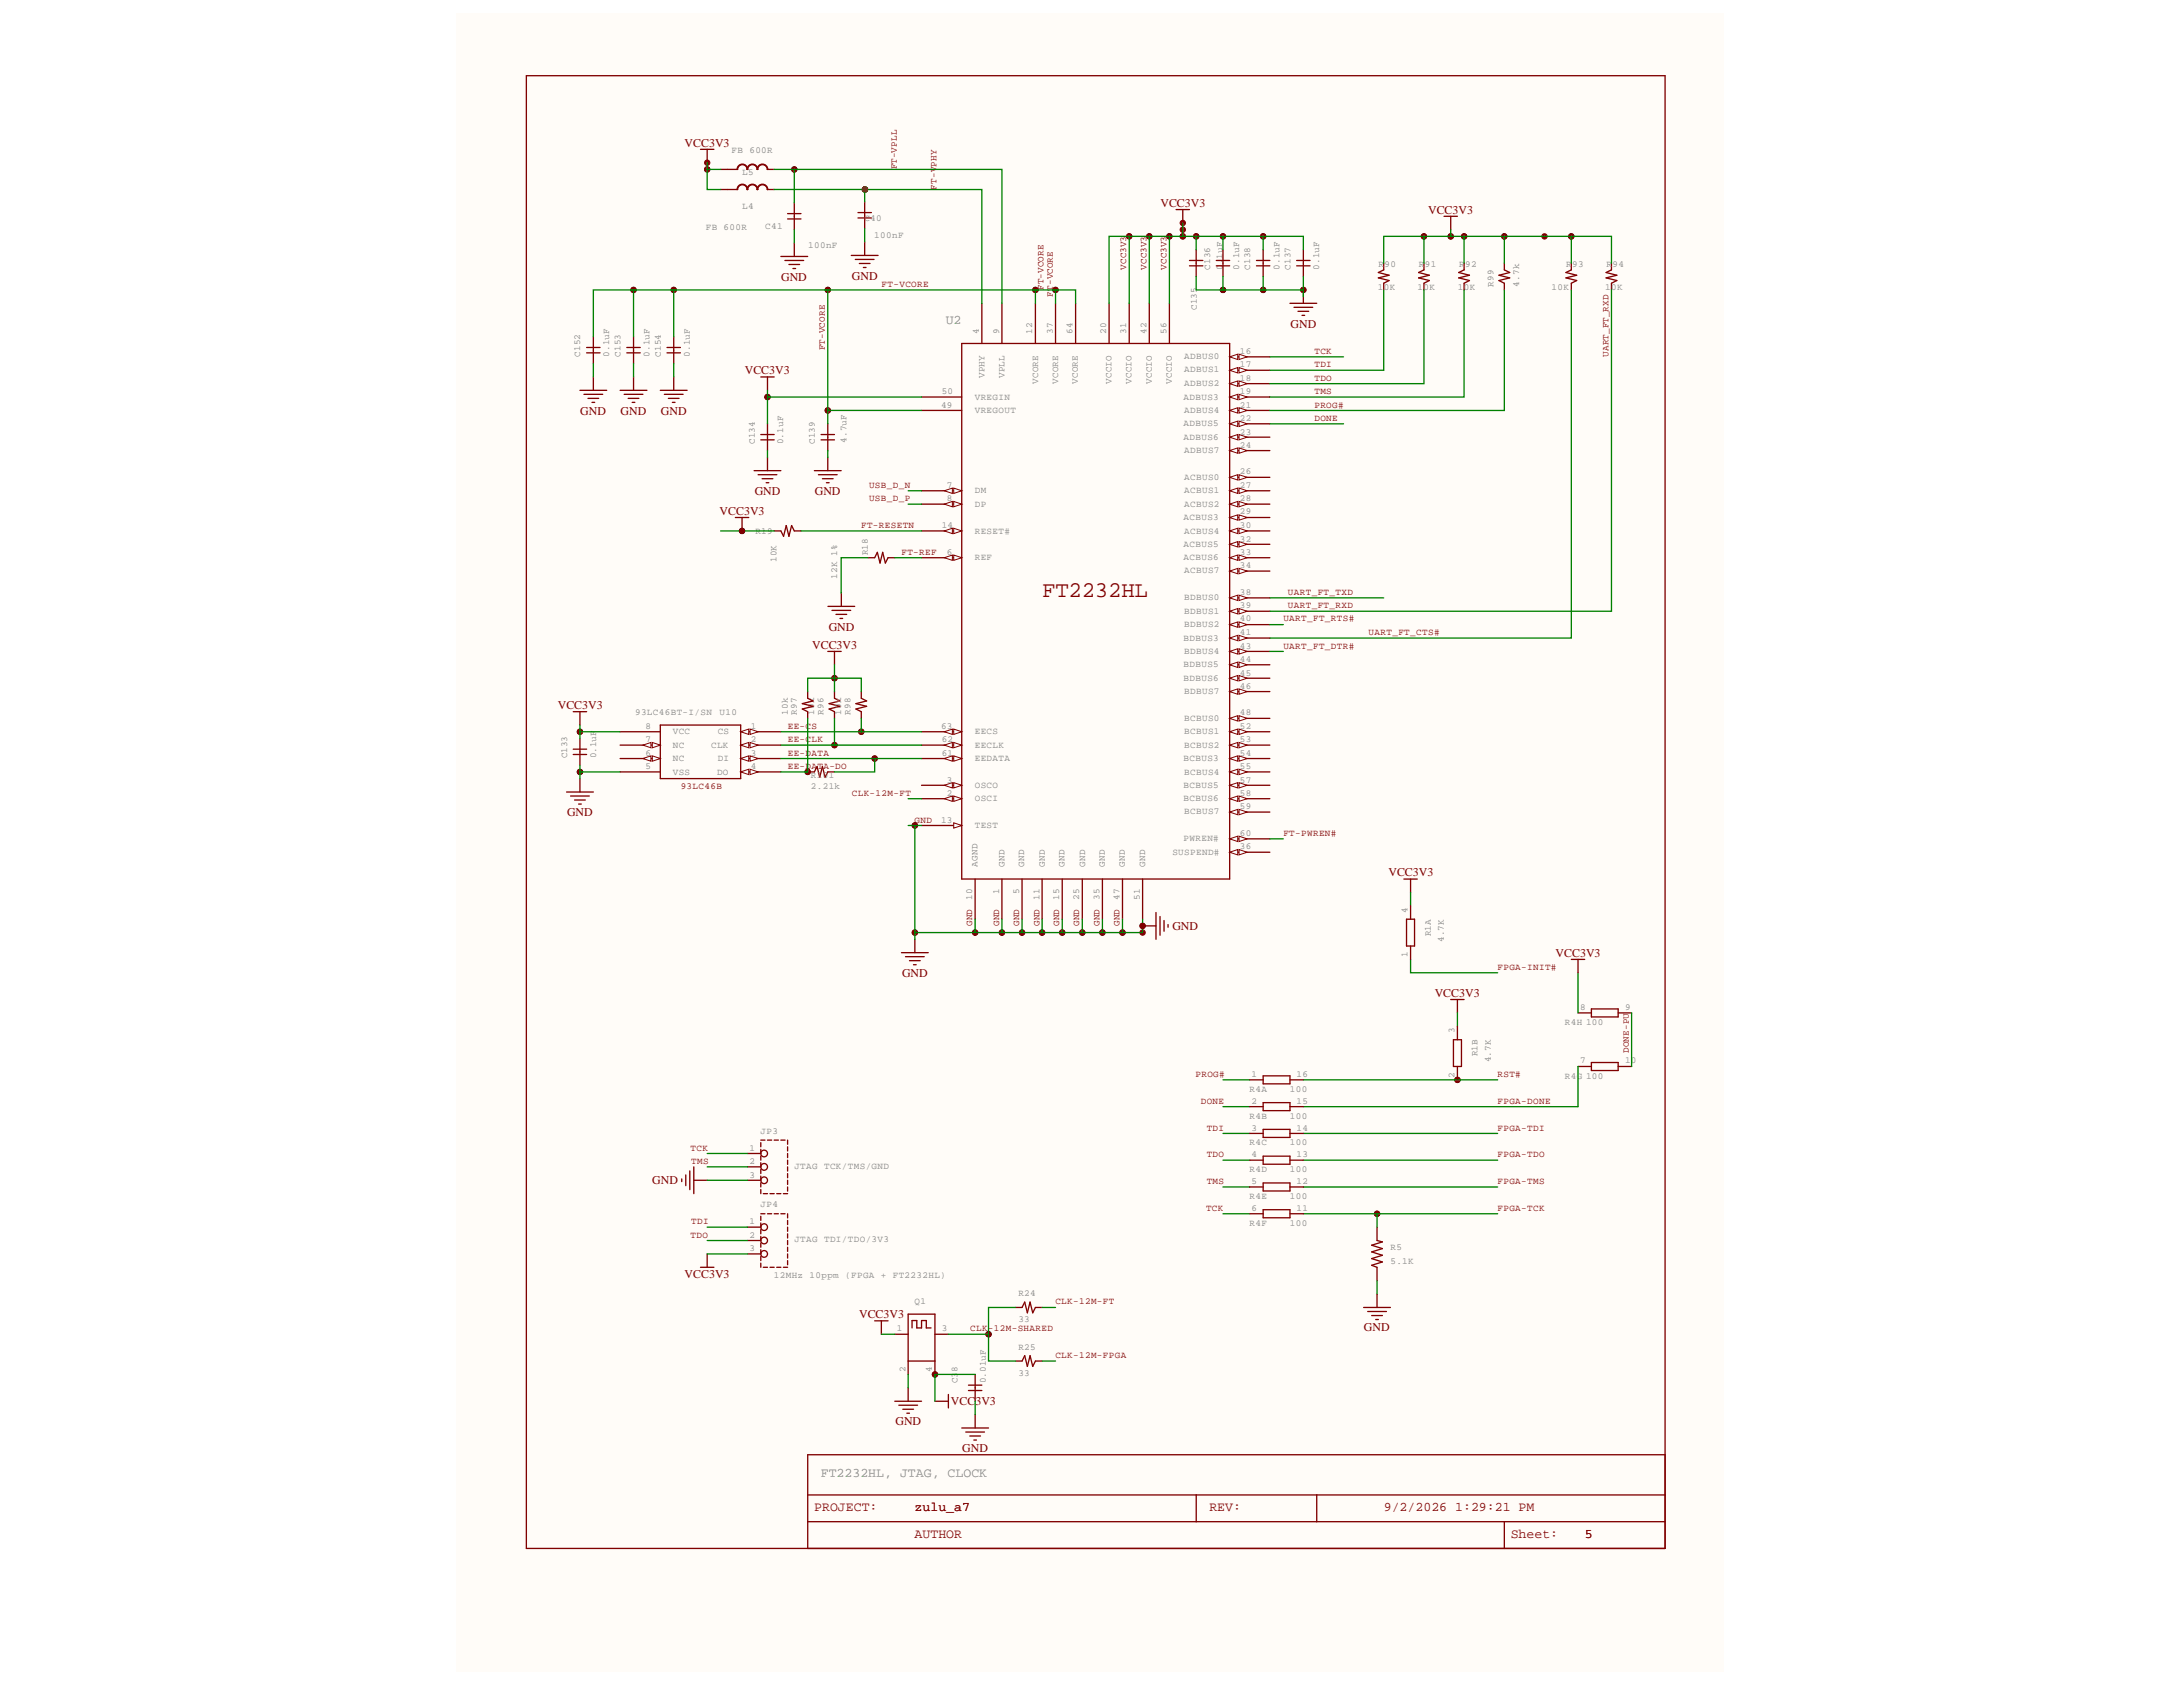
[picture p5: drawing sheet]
<svg xmlns="http://www.w3.org/2000/svg" width="279mm" height="216mm" viewBox="0 0 279 216" stroke-linecap="round" stroke-linejoin="round" font-family="sans-serif">
<defs><g id="words">
<text font-size="2.9" fill="#800000" x="133.4" y="76.4">FT2232HL</text>
<g font-size="1.7" fill="#808080">
<text x="121" y="41.4">U2</text>
<text x="105" y="189.1">FT2232HL, JTAG, CLOCK</text>
</g>
<g font-size="1.7" fill="#800000">
<text x="104.2" y="193.4">PROJECT:</text>
<text x="117.1" y="193.4">zulu_a7</text>
<text x="117.1" y="196.8">AUTHOR</text>
<text x="154.8" y="193.4">REV:</text>
<text x="177.1" y="193.4">9/2/2026 1:29:21 PM</text>
<text x="193.4" y="196.8">Sheet:</text>
<text x="202.8" y="196.8">5</text>
</g>
<g font-size="1.5" fill="#800000">
<text x="87.6" y="18.8">VCC3V3</text>
<text x="148.5" y="26.5">VCC3V3</text>
<text x="182.8" y="27.4">VCC3V3</text>
<text x="100" y="35.9">GND</text>
<text x="109" y="35.8">GND</text>
<text x="165.2" y="41.9">GND</text>
<text x="95.3" y="47.9">VCC3V3</text>
<text x="74.3" y="53.1">GND</text>
<text x="79.4" y="53.1">GND</text>
<text x="84.6" y="53.1">GND</text>
<text x="92.1" y="65.9">VCC3V3</text>
<text x="96.6" y="63.3">GND</text>
<text x="104.3" y="63.3">GND</text>
<text x="103.9" y="83.1">VCC3V3</text>
<text x="106.1" y="80.7">GND</text>
<text x="71.4" y="90.8">VCC3V3</text>
<text x="72.6" y="104.5">GND</text>
<text x="177.7" y="112.2">VCC3V3</text>
<text x="150" y="119">GND</text>
<text x="115.5" y="125">GND</text>
<text x="199.1" y="122.5">VCC3V3</text>
<text x="183.6" y="127.6">VCC3V3</text>
<text x="83.5" y="151.6">GND</text>
<text x="87.6" y="163.6">VCC3V3</text>
<text x="110" y="168.7">VCC3V3</text>
<text x="174.6" y="170.4">GND</text>
<text x="121.7" y="179.9">VCC3V3</text>
<text x="114.6" y="182.4">GND</text>
<text x="123.1" y="185.9">GND</text>
</g>
<g font-size="1.2" fill="#808080">
<text x="93.6" y="19.6">FB 600R</text>
<text x="95" y="22.4">L5</text>
<text x="90.3" y="29.4">FB 600R</text>
<text x="95" y="26.7">L4</text>
<text x="97.9" y="29.2">C41</text>
<text x="110.6" y="28.3">C40</text>
<text x="103.4" y="31.8">100nF</text>
<text x="111.9" y="30.4">100nF</text>
<text x="154.9" y="34.6" transform="rotate(-90 154.9 34.6)">C136</text>
<text x="156.5" y="34.6" transform="rotate(-90 156.5 34.6)">0.1uF</text>
<text x="158.6" y="34.6" transform="rotate(-90 158.6 34.6)">0.1uF</text>
<text x="160" y="34.6" transform="rotate(-90 160 34.6)">C138</text>
<text x="163.7" y="34.6" transform="rotate(-90 163.7 34.6)">0.1uF</text>
<text x="165.2" y="34.6" transform="rotate(-90 165.2 34.6)">C137</text>
<text x="168.8" y="34.6" transform="rotate(-90 168.8 34.6)">0.1uF</text>
<text x="176.4" y="34.1">R90</text>
<text x="181.6" y="34.1">R91</text>
<text x="186.8" y="34.1">R92</text>
<text x="200.5" y="34.1">R93</text>
<text x="205.6" y="34.1">R94</text>
<text x="153.2" y="39.6" transform="rotate(-90 153.2 39.6)">C135</text>
<text x="176.4" y="37.1">10K</text>
<text x="181.4" y="37.1">10K</text>
<text x="186.6" y="37.1">10K</text>
<text x="191.2" y="36.7" transform="rotate(-90 191.2 36.7)">R99</text>
<text x="194.5" y="36.7" transform="rotate(-90 194.5 36.7)">4.7k</text>
<text x="198.6" y="37.1">10K</text>
<text x="205.4" y="37.1">10K</text>
<text x="74.3" y="45.6" transform="rotate(-90 74.3 45.6)">C152</text>
<text x="78" y="45.6" transform="rotate(-90 78 45.6)">0.1uF</text>
<text x="79.4" y="45.6" transform="rotate(-90 79.4 45.6)">C153</text>
<text x="83.1" y="45.6" transform="rotate(-90 83.1 45.6)">0.1uF</text>
<text x="84.6" y="45.6" transform="rotate(-90 84.6 45.6)">C154</text>
<text x="88.3" y="45.6" transform="rotate(-90 88.3 45.6)">0.1uF</text>
<text x="125.3" y="42.7" transform="rotate(-90 125.3 42.7)">4</text>
<text x="127.9" y="42.7" transform="rotate(-90 127.9 42.7)">9</text>
<text x="132.1" y="42.7" transform="rotate(-90 132.1 42.7)">12</text>
<text x="134.7" y="42.7" transform="rotate(-90 134.7 42.7)">37</text>
<text x="137.3" y="42.7" transform="rotate(-90 137.3 42.7)">64</text>
<text x="141.6" y="42.7" transform="rotate(-90 141.6 42.7)">20</text>
<text x="144.1" y="42.7" transform="rotate(-90 144.1 42.7)">31</text>
<text x="146.7" y="42.7" transform="rotate(-90 146.7 42.7)">42</text>
<text x="149.3" y="42.7" transform="rotate(-90 149.3 42.7)">56</text>
<text x="151.6" y="46">ADBUS0</text>
<text x="151.6" y="47.7">ADBUS1</text>
<text x="158.7" y="45.3">16</text>
<text x="158.7" y="47">17</text>
<text x="120.4" y="52.2">49</text>
<text x="120.5" y="50.5">50</text>
<text x="124.8" y="51.1">VREGIN</text>
<text x="124.8" y="52.8">VREGOUT</text>
<text x="126" y="48.4" transform="rotate(-90 126 48.4)">VPHY</text>
<text x="128.6" y="48.4" transform="rotate(-90 128.6 48.4)">VPLL</text>
<text x="132.9" y="49.1" transform="rotate(-90 132.9 49.1)">VCORE</text>
<text x="135.4" y="49.1" transform="rotate(-90 135.4 49.1)">VCORE</text>
<text x="138" y="49.1" transform="rotate(-90 138 49.1)">VCORE</text>
<text x="142.3" y="49.2" transform="rotate(-90 142.3 49.2)">VCCIO</text>
<text x="144.8" y="49.2" transform="rotate(-90 144.8 49.2)">VCCIO</text>
<text x="147.4" y="49.2" transform="rotate(-90 147.4 49.2)">VCCIO</text>
<text x="150" y="49.2" transform="rotate(-90 150 49.2)">VCCIO</text>
<text x="151.5" y="51.1">ADBUS3</text>
<text x="151.6" y="49.4">ADBUS2</text>
<text x="151.6" y="52.8">ADBUS4</text>
<text x="158.7" y="48.8">18</text>
<text x="158.7" y="50.5">19</text>
<text x="158.7" y="52.2">21</text>
<text x="158.7" y="53.8">22</text>
<text x="96.6" y="56.8" transform="rotate(-90 96.6 56.8)">C134</text>
<text x="100.2" y="56.8" transform="rotate(-90 100.2 56.8)">0.1uF</text>
<text x="104.3" y="56.8" transform="rotate(-90 104.3 56.8)">C139</text>
<text x="108.3" y="56.6" transform="rotate(-90 108.3 56.6)">4.7uF</text>
<text x="151.5" y="54.5">ADBUS5</text>
<text x="151.5" y="56.3">ADBUS6</text>
<text x="151.6" y="58">ADBUS7</text>
<text x="158.7" y="55.6">23</text>
<text x="158.7" y="57.3">24</text>
<text x="121.2" y="62.5">7</text>
<text x="121.2" y="64.2">8</text>
<text x="124.8" y="63.1">DM</text>
<text x="124.8" y="64.8">DP</text>
<text x="151.6" y="61.4">ACBUS0</text>
<text x="151.6" y="63.1">ACBUS1</text>
<text x="151.6" y="64.8">ACBUS2</text>
<text x="158.7" y="60.7">26</text>
<text x="158.7" y="62.5">27</text>
<text x="158.7" y="64.2">28</text>
<text x="158.7" y="65.8">29</text>
<text x="96.7" y="68.4">R19</text>
<text x="99.4" y="71.9" transform="rotate(-90 99.4 71.9)">10K</text>
<text x="111.1" y="71.1" transform="rotate(-90 111.1 71.1)">R18</text>
<text x="120.5" y="67.6">14</text>
<text x="121.2" y="71">6</text>
<text x="124.8" y="71.7">REF</text>
<text x="124.8" y="68.3">RESET#</text>
<text x="151.5" y="66.5">ACBUS3</text>
<text x="151.5" y="70">ACBUS5</text>
<text x="151.5" y="71.7">ACBUS6</text>
<text x="151.6" y="68.3">ACBUS4</text>
<text x="158.7" y="67.6">30</text>
<text x="158.7" y="69.3">32</text>
<text x="158.7" y="71">33</text>
<text x="107.2" y="74" transform="rotate(-90 107.2 74)">12K 1%</text>
<text x="151.6" y="73.4">ACBUS7</text>
<text x="151.6" y="76.8">BDBUS0</text>
<text x="158.7" y="72.7">34</text>
<text x="158.7" y="76.2">38</text>
<text x="158.7" y="77.8">39</text>
<text x="151.5" y="82">BDBUS3</text>
<text x="151.6" y="78.5">BDBUS1</text>
<text x="151.6" y="80.3">BDBUS2</text>
<text x="151.6" y="83.7">BDBUS4</text>
<text x="158.7" y="79.5">40</text>
<text x="158.7" y="81.3">41</text>
<text x="158.7" y="83">43</text>
<text x="151.5" y="85.4">BDBUS5</text>
<text x="151.5" y="87.1">BDBUS6</text>
<text x="151.6" y="88.8">BDBUS7</text>
<text x="158.7" y="84.7">44</text>
<text x="158.7" y="86.5">45</text>
<text x="158.7" y="88.2">46</text>
<text x="81.3" y="91.5">93LC46BT-I/SN</text>
<text x="82.6" y="93.3">8</text>
<text x="82.6" y="95">7</text>
<text x="86.1" y="94">VCC</text>
<text x="86.1" y="95.7">NC</text>
<text x="91" y="95.7">CLK</text>
<text x="91.9" y="94">CS</text>
<text x="92.1" y="91.5">U10</text>
<text x="96.1" y="93.3">1</text>
<text x="96.1" y="95">2</text>
<text x="100.8" y="91.5" transform="rotate(-90 100.8 91.5)">10k</text>
<text x="102" y="91.5" transform="rotate(-90 102 91.5)">R97</text>
<text x="104.2" y="91.5" transform="rotate(-90 104.2 91.5)">10k</text>
<text x="105.4" y="91.5" transform="rotate(-90 105.4 91.5)">R96</text>
<text x="107.7" y="91.5" transform="rotate(-90 107.7 91.5)">10k</text>
<text x="108.9" y="91.5" transform="rotate(-90 108.9 91.5)">R98</text>
<text x="120.4" y="93.3">63</text>
<text x="120.5" y="95">62</text>
<text x="124.8" y="95.7">EECLK</text>
<text x="124.8" y="94">EECS</text>
<text x="151.6" y="92.2">BCBUS0</text>
<text x="151.6" y="94">BCBUS1</text>
<text x="151.6" y="95.7">BCBUS2</text>
<text x="158.7" y="91.5">48</text>
<text x="158.7" y="93.3">52</text>
<text x="158.7" y="95">53</text>
<text x="72.6" y="97" transform="rotate(-90 72.6 97)">C133</text>
<text x="76.3" y="97" transform="rotate(-90 76.3 97)">0.1uF</text>
<text x="82.6" y="96.7">6</text>
<text x="82.6" y="98.4">5</text>
<text x="86.1" y="97.4">NC</text>
<text x="86.1" y="99.1">VSS</text>
<text x="91.8" y="99.1">DO</text>
<text x="91.9" y="97.4">DI</text>
<text x="96.1" y="96.7">3</text>
<text x="96.1" y="98.4">4</text>
<text x="103.8" y="99.6">R101</text>
<text x="103.8" y="101">2.21k</text>
<text x="120.5" y="96.7">61</text>
<text x="121.2" y="100.2">3</text>
<text x="121.2" y="101.9">2</text>
<text x="124.8" y="97.4">EEDATA</text>
<text x="124.8" y="100.8">OSCO</text>
<text x="151.5" y="97.4">BCBUS3</text>
<text x="151.5" y="100.8">BCBUS5</text>
<text x="151.6" y="99.1">BCBUS4</text>
<text x="158.7" y="96.7">54</text>
<text x="158.7" y="98.4">55</text>
<text x="158.7" y="100.2">57</text>
<text x="158.7" y="101.9">58</text>
<text x="120.4" y="105.3">13</text>
<text x="124.8" y="102.5">OSCI</text>
<text x="124.8" y="106">TEST</text>
<text x="151.5" y="102.5">BCBUS6</text>
<text x="151.5" y="107.7">PWREN#</text>
<text x="151.6" y="104.2">BCBUS7</text>
<text x="158.7" y="103.5">59</text>
<text x="158.7" y="107">60</text>
<text x="125.1" y="110.9" transform="rotate(-90 125.1 110.9)">AGND</text>
<text x="128.6" y="110.9" transform="rotate(-90 128.6 110.9)">GND</text>
<text x="131.1" y="110.9" transform="rotate(-90 131.1 110.9)">GND</text>
<text x="133.7" y="110.9" transform="rotate(-90 133.7 110.9)">GND</text>
<text x="136.3" y="110.9" transform="rotate(-90 136.3 110.9)">GND</text>
<text x="138.9" y="110.9" transform="rotate(-90 138.9 110.9)">GND</text>
<text x="141.4" y="110.9" transform="rotate(-90 141.4 110.9)">GND</text>
<text x="144" y="110.9" transform="rotate(-90 144 110.9)">GND</text>
<text x="146.6" y="110.9" transform="rotate(-90 146.6 110.9)">GND</text>
<text x="150" y="109.4">SUSPEND#</text>
<text x="158.7" y="108.7">36</text>
<text x="124.4" y="115.1" transform="rotate(-90 124.4 115.1)">10</text>
<text x="127.9" y="114.4" transform="rotate(-90 127.9 114.4)">1</text>
<text x="130.4" y="114.4" transform="rotate(-90 130.4 114.4)">5</text>
<text x="133" y="115.1" transform="rotate(-90 133 115.1)">11</text>
<text x="135.6" y="115.1" transform="rotate(-90 135.6 115.1)">15</text>
<text x="138.1" y="115.1" transform="rotate(-90 138.1 115.1)">25</text>
<text x="140.7" y="115.1" transform="rotate(-90 140.7 115.1)">35</text>
<text x="143.3" y="115.1" transform="rotate(-90 143.3 115.1)">47</text>
<text x="145.9" y="115.1" transform="rotate(-90 145.9 115.1)">51</text>
<text x="180.2" y="116.8" transform="rotate(-90 180.2 116.8)">4</text>
<text x="183.1" y="119.8" transform="rotate(-90 183.1 119.8)">R1A</text>
<text x="180.2" y="122.5" transform="rotate(-90 180.2 122.5)">1</text>
<text x="184.8" y="120.5" transform="rotate(-90 184.8 120.5)">4.7K</text>
<text x="200.3" y="131.2">R4H 100</text>
<text x="202.2" y="129.2">8</text>
<text x="208" y="129.2">9</text>
<text x="160.2" y="137.9">1</text>
<text x="165.9" y="137.9">16</text>
<text x="186.2" y="137.9" transform="rotate(-90 186.2 137.9)">2</text>
<text x="186.2" y="132.2" transform="rotate(-90 186.2 132.2)">3</text>
<text x="189.1" y="135.2" transform="rotate(-90 189.1 135.2)">R1B</text>
<text x="190.8" y="135.9" transform="rotate(-90 190.8 135.9)">4.7K</text>
<text x="202.2" y="136.1">7</text>
<text x="208" y="136.1">10</text>
<text x="159.9" y="139.7">R4A</text>
<text x="159.9" y="143.2">R4B</text>
<text x="160.2" y="141.2">2</text>
<text x="165.1" y="139.7">100</text>
<text x="165.1" y="143.2">100</text>
<text x="165.9" y="141.2">15</text>
<text x="200.3" y="138">R4G 100</text>
<text x="95.9" y="147.2">1</text>
<text x="95.9" y="148.9">2</text>
<text x="97.4" y="145.1">JP3</text>
<text x="101.7" y="149.6">JTAG TCK/TMS/GND</text>
<text x="159.9" y="146.6">R4C</text>
<text x="160.2" y="144.7">3</text>
<text x="160.2" y="148.1">4</text>
<text x="165.1" y="146.6">100</text>
<text x="165.9" y="144.7">14</text>
<text x="165.9" y="148.1">13</text>
<text x="95.9" y="150.7">3</text>
<text x="97.4" y="154.5">JP4</text>
<text x="159.9" y="150">R4D</text>
<text x="159.9" y="153.4">R4E</text>
<text x="160.2" y="151.6">5</text>
<text x="160.2" y="154.9">6</text>
<text x="165.1" y="150">100</text>
<text x="165.1" y="153.4">100</text>
<text x="165.9" y="151.6">12</text>
<text x="165.9" y="154.9">11</text>
<text x="95.9" y="156.7">1</text>
<text x="95.9" y="158.4">2</text>
<text x="95.9" y="160.1">3</text>
<text x="101.7" y="159">JTAG TDI/TDO/3V3</text>
<text x="159.9" y="156.9">R4F</text>
<text x="165.1" y="156.9">100</text>
<text x="178" y="159.9">R5</text>
<text x="178" y="161.8">5.1K</text>
<text x="99" y="163.6">12MHz 10ppm (FPGA + FT2232HL)</text>
<text x="117.1" y="166.9">Q1</text>
<text x="130.3" y="165.9">R24</text>
<text x="114.8" y="170.4">1</text>
<text x="120.5" y="170.4">3</text>
<text x="130.3" y="169.2">33</text>
<text x="130.3" y="172.8">R25</text>
<text x="115.9" y="175.6" transform="rotate(-90 115.9 175.6)">2</text>
<text x="119.3" y="175.6" transform="rotate(-90 119.3 175.6)">4</text>
<text x="122.6" y="177" transform="rotate(-90 122.6 177)">C3</text>
<text x="122.6" y="175.6" transform="rotate(-90 122.6 175.6)">8</text>
<text x="126.2" y="177" transform="rotate(-90 126.2 177)">0.01uF</text>
<text x="130.3" y="176.1">33</text>
</g>
<g font-size="1.2" fill="#800000">
<text x="114.8" y="21.6" transform="rotate(-90 114.8 21.6)">FT-VPLL</text>
<text x="119.9" y="21.4" transform="rotate(-90 119.9 21.4)">PHY</text>
<text x="119.9" y="24.3" transform="rotate(-90 119.9 24.3)">FT-V</text>
<text x="144.1" y="34.6" transform="rotate(-90 144.1 34.6)">VCC3V3</text>
<text x="146.7" y="34.6" transform="rotate(-90 146.7 34.6)">VCC3V3</text>
<text x="149.3" y="34.6" transform="rotate(-90 149.3 34.6)">VCC3V3</text>
<text x="112.8" y="36.8">FT-VCORE</text>
<text x="133.6" y="37.1" transform="rotate(-90 133.6 37.1)">FT-VCORE</text>
<text x="134.7" y="38" transform="rotate(-90 134.7 38)">FT-VCORE</text>
<text x="105.6" y="44.8" transform="rotate(-90 105.6 44.8)">FT-VCORE</text>
<text x="168.2" y="45.3">TCK</text>
<text x="168.2" y="47">TDI</text>
<text x="205.9" y="45.6" transform="rotate(-90 205.9 45.6)">UART_FT_RXD</text>
<text x="168.2" y="50.5">TMS</text>
<text x="168.2" y="48.8">TDO</text>
<text x="168.2" y="52.2">PROG#</text>
<text x="168.2" y="53.8">DONE</text>
<text x="111.2" y="62.5">USB_D_N</text>
<text x="111.2" y="64.2">USB_D_P</text>
<text x="110.2" y="67.6">FT-RESETN</text>
<text x="115.4" y="71">FT-REF</text>
<text x="164.8" y="76.2">UART_FT_TXD</text>
<text x="164.8" y="77.8">UART_FT_RXD</text>
<text x="164.3" y="83">UART_FT_DTR#</text>
<text x="164.3" y="79.5">UART_FT_RTS#</text>
<text x="175.2" y="81.3">UART_FT_CTS#</text>
<text x="100.8" y="93.3">EE-CS</text>
<text x="100.8" y="95">EE-CLK</text>
<text x="87.1" y="101">93LC46B</text>
<text x="100.8" y="96.7">EE-DATA</text>
<text x="100.8" y="98.4">EE-DATA-DO</text>
<text x="109" y="101.9">CLK-12M-FT</text>
<text x="117.1" y="105.3">GND</text>
<text x="164.3" y="107">FT-PWREN#</text>
<text x="124.4" y="118.5" transform="rotate(-90 124.4 118.5)">GND</text>
<text x="127.9" y="118.5" transform="rotate(-90 127.9 118.5)">GND</text>
<text x="130.4" y="118.5" transform="rotate(-90 130.4 118.5)">GND</text>
<text x="133" y="118.5" transform="rotate(-90 133 118.5)">GND</text>
<text x="135.6" y="118.5" transform="rotate(-90 135.6 118.5)">GND</text>
<text x="138.1" y="118.5" transform="rotate(-90 138.1 118.5)">GND</text>
<text x="140.7" y="118.5" transform="rotate(-90 140.7 118.5)">GND</text>
<text x="143.3" y="118.5" transform="rotate(-90 143.3 118.5)">GND</text>
<text x="191.7" y="124.2">FPGA-INIT#</text>
<text x="153" y="137.9">PROG#</text>
<text x="191.7" y="137.9">RST#</text>
<text x="208.5" y="134.7" transform="rotate(-90 208.5 134.7)">DONE-PU</text>
<text x="153.7" y="141.2">DONE</text>
<text x="191.7" y="141.2">FPGA-DONE</text>
<text x="88.4" y="147.2">TCK</text>
<text x="88.5" y="148.9">TMS</text>
<text x="154.4" y="144.7">TDI</text>
<text x="154.4" y="148.1">TDO</text>
<text x="191.7" y="144.7">FPGA-TDI</text>
<text x="191.7" y="148.1">FPGA-TDO</text>
<text x="154.4" y="154.9">TCK</text>
<text x="154.4" y="151.6">TMS</text>
<text x="191.7" y="154.9">FPGA-TCK</text>
<text x="191.7" y="151.6">FPGA-TMS</text>
<text x="88.4" y="158.4">TDO</text>
<text x="88.5" y="156.7">TDI</text>
<text x="135.1" y="166.9">CLK-12M-FT</text>
<text x="124.2" y="170.4">CLK-12M-SHARED</text>
<text x="135.1" y="173.8">CLK-12M-FPGA</text>
</g>
</g></defs>
<g fill="#fffcf8">
<path d="M58.5 1.6h162.2v212.3h-162.2z" fill-rule="evenodd"/>
<path d="M58.5 1.6h162.2v212.3h-162.2z" fill-rule="evenodd"/>
</g>
<circle cx="74.2" cy="98.8" r=".34" fill="#000080"/>
<circle cx="74.2" cy="98.8" r=".34" fill="none" stroke="#000080" stroke-width=".13"/>
<circle cx="74.2" cy="93.6" r=".34" fill="#000080"/>
<circle cx="74.2" cy="93.6" r=".34" fill="none" stroke="#000080" stroke-width=".13"/>
<circle cx="81.1" cy="37.1" r=".34" fill="#000080"/>
<circle cx="81.1" cy="37.1" r=".34" fill="none" stroke="#000080" stroke-width=".13"/>
<circle cx="86.2" cy="37.1" r=".34" fill="#000080"/>
<circle cx="86.2" cy="37.1" r=".34" fill="none" stroke="#000080" stroke-width=".13"/>
<circle cx="90.5" cy="21.7" r=".34" fill="#000080"/>
<circle cx="90.5" cy="21.7" r=".34" fill="none" stroke="#000080" stroke-width=".13"/>
<circle cx="95" cy="67.9" r=".34" fill="#000080"/>
<circle cx="95" cy="67.9" r=".34" fill="none" stroke="#000080" stroke-width=".13"/>
<circle cx="98.2" cy="50.8" r=".34" fill="#000080"/>
<circle cx="98.2" cy="50.8" r=".34" fill="none" stroke="#000080" stroke-width=".13"/>
<circle cx="101.7" cy="21.7" r=".34" fill="#000080"/>
<circle cx="101.7" cy="21.7" r=".34" fill="none" stroke="#000080" stroke-width=".13"/>
<circle cx="103.4" cy="98.8" r=".34" fill="#000080"/>
<circle cx="103.4" cy="98.8" r=".34" fill="none" stroke="#000080" stroke-width=".13"/>
<circle cx="105.9" cy="52.5" r=".34" fill="#000080"/>
<circle cx="105.9" cy="52.5" r=".34" fill="none" stroke="#000080" stroke-width=".13"/>
<circle cx="105.9" cy="37.1" r=".34" fill="#000080"/>
<circle cx="105.9" cy="37.1" r=".34" fill="none" stroke="#000080" stroke-width=".13"/>
<circle cx="106.8" cy="95.4" r=".34" fill="#000080"/>
<circle cx="106.8" cy="95.4" r=".34" fill="none" stroke="#000080" stroke-width=".13"/>
<circle cx="106.8" cy="86.8" r=".34" fill="#000080"/>
<circle cx="106.8" cy="86.8" r=".34" fill="none" stroke="#000080" stroke-width=".13"/>
<circle cx="110.2" cy="93.6" r=".34" fill="#000080"/>
<circle cx="110.2" cy="93.6" r=".34" fill="none" stroke="#000080" stroke-width=".13"/>
<circle cx="111.9" cy="97.1" r=".34" fill="#000080"/>
<circle cx="111.9" cy="97.1" r=".34" fill="none" stroke="#000080" stroke-width=".13"/>
<circle cx="117.1" cy="119.3" r=".34" fill="#000080"/>
<circle cx="117.1" cy="119.3" r=".34" fill="none" stroke="#000080" stroke-width=".13"/>
<circle cx="117.1" cy="105.6" r=".34" fill="#000080"/>
<circle cx="117.1" cy="105.6" r=".34" fill="none" stroke="#000080" stroke-width=".13"/>
<circle cx="119.7" cy="175.9" r=".34" fill="#000080"/>
<circle cx="119.7" cy="175.9" r=".34" fill="none" stroke="#000080" stroke-width=".13"/>
<circle cx="124.8" cy="119.3" r=".34" fill="#000080"/>
<circle cx="124.8" cy="119.3" r=".34" fill="none" stroke="#000080" stroke-width=".13"/>
<circle cx="126.5" cy="170.8" r=".34" fill="#000080"/>
<circle cx="126.5" cy="170.8" r=".34" fill="none" stroke="#000080" stroke-width=".13"/>
<circle cx="128.2" cy="119.3" r=".34" fill="#000080"/>
<circle cx="128.2" cy="119.3" r=".34" fill="none" stroke="#000080" stroke-width=".13"/>
<circle cx="130.8" cy="119.3" r=".34" fill="#000080"/>
<circle cx="130.8" cy="119.3" r=".34" fill="none" stroke="#000080" stroke-width=".13"/>
<circle cx="132.5" cy="37.1" r=".34" fill="#000080"/>
<circle cx="132.5" cy="37.1" r=".34" fill="none" stroke="#000080" stroke-width=".13"/>
<circle cx="133.4" cy="119.3" r=".34" fill="#000080"/>
<circle cx="133.4" cy="119.3" r=".34" fill="none" stroke="#000080" stroke-width=".13"/>
<circle cx="135.1" cy="37.1" r=".34" fill="#000080"/>
<circle cx="135.1" cy="37.1" r=".34" fill="none" stroke="#000080" stroke-width=".13"/>
<circle cx="136" cy="119.3" r=".34" fill="#000080"/>
<circle cx="136" cy="119.3" r=".34" fill="none" stroke="#000080" stroke-width=".13"/>
<circle cx="138.5" cy="119.3" r=".34" fill="#000080"/>
<circle cx="138.5" cy="119.3" r=".34" fill="none" stroke="#000080" stroke-width=".13"/>
<circle cx="141.1" cy="119.3" r=".34" fill="#000080"/>
<circle cx="141.1" cy="119.3" r=".34" fill="none" stroke="#000080" stroke-width=".13"/>
<circle cx="143.7" cy="119.3" r=".34" fill="#000080"/>
<circle cx="143.7" cy="119.3" r=".34" fill="none" stroke="#000080" stroke-width=".13"/>
<circle cx="144.5" cy="30.2" r=".34" fill="#000080"/>
<circle cx="144.5" cy="30.2" r=".34" fill="none" stroke="#000080" stroke-width=".13"/>
<circle cx="146.2" cy="118.5" r=".34" fill="#000080"/>
<circle cx="146.2" cy="118.5" r=".34" fill="none" stroke="#000080" stroke-width=".13"/>
<circle cx="147.1" cy="30.2" r=".34" fill="#000080"/>
<circle cx="147.1" cy="30.2" r=".34" fill="none" stroke="#000080" stroke-width=".13"/>
<circle cx="149.7" cy="30.2" r=".34" fill="#000080"/>
<circle cx="149.7" cy="30.2" r=".34" fill="none" stroke="#000080" stroke-width=".13"/>
<circle cx="151.4" cy="30.2" r=".34" fill="#000080"/>
<circle cx="151.4" cy="30.2" r=".34" fill="none" stroke="#000080" stroke-width=".13"/>
<circle cx="153.1" cy="30.2" r=".34" fill="#000080"/>
<circle cx="153.1" cy="30.2" r=".34" fill="none" stroke="#000080" stroke-width=".13"/>
<circle cx="156.5" cy="37.1" r=".34" fill="#000080"/>
<circle cx="156.5" cy="37.1" r=".34" fill="none" stroke="#000080" stroke-width=".13"/>
<circle cx="156.5" cy="30.2" r=".34" fill="#000080"/>
<circle cx="156.5" cy="30.2" r=".34" fill="none" stroke="#000080" stroke-width=".13"/>
<circle cx="161.7" cy="37.1" r=".34" fill="#000080"/>
<circle cx="161.7" cy="37.1" r=".34" fill="none" stroke="#000080" stroke-width=".13"/>
<circle cx="161.7" cy="30.2" r=".34" fill="#000080"/>
<circle cx="161.7" cy="30.2" r=".34" fill="none" stroke="#000080" stroke-width=".13"/>
<circle cx="166.8" cy="37.1" r=".34" fill="#000080"/>
<circle cx="166.8" cy="37.1" r=".34" fill="none" stroke="#000080" stroke-width=".13"/>
<circle cx="176.2" cy="155.3" r=".34" fill="#000080"/>
<circle cx="176.2" cy="155.3" r=".34" fill="none" stroke="#000080" stroke-width=".13"/>
<circle cx="182.2" cy="30.3" r=".35" fill="#000080"/>
<circle cx="182.2" cy="30.3" r=".35" fill="none" stroke="#000080" stroke-width=".13"/>
<circle cx="185.7" cy="30.3" r=".34" fill="#000080"/>
<circle cx="185.7" cy="30.3" r=".34" fill="none" stroke="#000080" stroke-width=".13"/>
<circle cx="186.5" cy="138.2" r=".34" fill="#000080"/>
<circle cx="186.5" cy="138.2" r=".34" fill="none" stroke="#000080" stroke-width=".13"/>
<circle cx="187.4" cy="30.3" r=".34" fill="#000080"/>
<circle cx="187.4" cy="30.3" r=".34" fill="none" stroke="#000080" stroke-width=".13"/>
<circle cx="192.5" cy="30.3" r=".35" fill="#000080"/>
<circle cx="192.5" cy="30.3" r=".35" fill="none" stroke="#000080" stroke-width=".13"/>
<circle cx="201.1" cy="30.3" r=".35" fill="#000080"/>
<circle cx="201.1" cy="30.3" r=".35" fill="none" stroke="#000080" stroke-width=".13"/>
<path d="M67.4 9.7h145.7v188.5h-145.7zM117.9 50.8h5.2M117.9 52.5h5.2M123.1 44h34.3v68.5h-34.3zM117.9 62.8h5.2M103.4 194.7h109.7M103.4 191.3h109.7M153.1 191.3v3.4M168.5 191.3v3.4M192.5 194.7v3.5M213.1 186.2h-109.7v12" fill="none" stroke="#800000" stroke-width=".17"/>
<path d="M122.1 62.5l1 .3-1 .4z" fill="#f8fcff"/>
<path d="M122.1 62.5l1 .3-1 .4z" fill="none" stroke="#800000" stroke-width=".13"/>
<path d="M120.9 62.8l1-.3v.7z" fill="#f8fcff"/>
<path d="M120.9 62.8l1-.3v.7z" fill="none" stroke="#800000" stroke-width=".13"/>
<path d="M117.9 64.5h5.2" fill="none" stroke="#800000" stroke-width=".17"/>
<path d="M122.1 64.2l1 .3-1 .4z" fill="#f8fcff"/>
<path d="M122.1 64.2l1 .3-1 .4z" fill="none" stroke="#800000" stroke-width=".13"/>
<path d="M120.9 64.5l1-.3v.7z" fill="#f8fcff"/>
<path d="M120.9 64.5l1-.3v.7z" fill="none" stroke="#800000" stroke-width=".13"/>
<path d="M117.9 71.4h5.2" fill="none" stroke="#800000" stroke-width=".17"/>
<path d="M122.1 71l1 .4-1 .3z" fill="#f8fcff"/>
<path d="M122.1 71l1 .4-1 .3z" fill="none" stroke="#800000" stroke-width=".13"/>
<path d="M120.9 71.4l1-.4v.7z" fill="#f8fcff"/>
<path d="M120.9 71.4l1-.4v.7z" fill="none" stroke="#800000" stroke-width=".13"/>
<path d="M117.9 67.9h5.2" fill="none" stroke="#800000" stroke-width=".17"/>
<path d="M122.1 67.6l1 .3-1 .4z" fill="#f8fcff"/>
<path d="M122.1 67.6l1 .3-1 .4z" fill="none" stroke="#800000" stroke-width=".13"/>
<path d="M120.9 67.9l1-.3v.7z" fill="#f8fcff"/>
<path d="M120.9 67.9l1-.3v.7z" fill="none" stroke="#800000" stroke-width=".13"/>
<path d="M117.9 95.4h5.2" fill="none" stroke="#800000" stroke-width=".17"/>
<path d="M122.1 95l1 .4-1 .3z" fill="#f8fcff"/>
<path d="M122.1 95l1 .4-1 .3z" fill="none" stroke="#800000" stroke-width=".13"/>
<path d="M120.9 95.4l1-.4v.7z" fill="#f8fcff"/>
<path d="M120.9 95.4l1-.4v.7z" fill="none" stroke="#800000" stroke-width=".13"/>
<path d="M117.9 93.6h5.2" fill="none" stroke="#800000" stroke-width=".17"/>
<path d="M122.1 93.3l1 .3-1 .4z" fill="#f8fcff"/>
<path d="M122.1 93.3l1 .3-1 .4z" fill="none" stroke="#800000" stroke-width=".13"/>
<path d="M120.9 93.6l1-.3v.7z" fill="#f8fcff"/>
<path d="M120.9 93.6l1-.3v.7z" fill="none" stroke="#800000" stroke-width=".13"/>
<path d="M117.9 97.1h5.2" fill="none" stroke="#800000" stroke-width=".17"/>
<path d="M122.1 96.7l1 .4-1 .3z" fill="#f8fcff"/>
<path d="M122.1 96.7l1 .4-1 .3z" fill="none" stroke="#800000" stroke-width=".13"/>
<path d="M120.9 97.1l1-.4v.7z" fill="#f8fcff"/>
<path d="M120.9 97.1l1-.4v.7z" fill="none" stroke="#800000" stroke-width=".13"/>
<path d="M117.9 100.5h5.2" fill="none" stroke="#800000" stroke-width=".17"/>
<path d="M122.1 100.2l1 .3-1 .3z" fill="#f8fcff"/>
<path d="M122.1 100.2l1 .3-1 .3z" fill="none" stroke="#800000" stroke-width=".13"/>
<path d="M120.9 100.5l1-.3v.6z" fill="#f8fcff"/>
<path d="M120.9 100.5l1-.3v.6z" fill="none" stroke="#800000" stroke-width=".13"/>
<path d="M117.9 102.2h5.2" fill="none" stroke="#800000" stroke-width=".17"/>
<path d="M122.1 101.9l1 .3-1 .4z" fill="#f8fcff"/>
<path d="M122.1 101.9l1 .3-1 .4z" fill="none" stroke="#800000" stroke-width=".13"/>
<path d="M120.9 102.2l1-.3v.7z" fill="#f8fcff"/>
<path d="M120.9 102.2l1-.3v.7z" fill="none" stroke="#800000" stroke-width=".13"/>
<path d="M117.9 105.6h5.2" fill="none" stroke="#800000" stroke-width=".17"/>
<path d="M122.1 105.3l1 .3-1 .4z" fill="#f8fcff"/>
<path d="M122.1 105.3l1 .3-1 .4z" fill="none" stroke="#800000" stroke-width=".13"/>
<path d="M125.7 38.8v5.2M128.2 38.8v5.2M132.5 38.8v5.2M135.1 38.8v5.2M137.7 38.8v5.2M142 38.8v5.2M144.5 38.8v5.2M147.1 38.8v5.2M149.7 38.8v5.2M157.4 45.7h5.1" fill="none" stroke="#800000" stroke-width=".17"/>
<path d="M157.4 45.7l1-.4v.7z" fill="#f8fcff"/>
<path d="M157.4 45.7l1-.4v.7z" fill="none" stroke="#800000" stroke-width=".13"/>
<path d="M158.6 45.3l1 .4-1 .3z" fill="#f8fcff"/>
<path d="M158.6 45.3l1 .4-1 .3z" fill="none" stroke="#800000" stroke-width=".13"/>
<path d="M157.4 47.4h5.1" fill="none" stroke="#800000" stroke-width=".17"/>
<path d="M157.4 47.4l1-.4v.7z" fill="#f8fcff"/>
<path d="M157.4 47.4l1-.4v.7z" fill="none" stroke="#800000" stroke-width=".13"/>
<path d="M158.6 47l1 .4-1 .3z" fill="#f8fcff"/>
<path d="M158.6 47l1 .4-1 .3z" fill="none" stroke="#800000" stroke-width=".13"/>
<path d="M157.4 49.1h5.1" fill="none" stroke="#800000" stroke-width=".17"/>
<path d="M157.4 49.1l1-.3v.6z" fill="#f8fcff"/>
<path d="M157.4 49.1l1-.3v.6z" fill="none" stroke="#800000" stroke-width=".13"/>
<path d="M158.6 48.8l1 .3-1 .3z" fill="#f8fcff"/>
<path d="M158.6 48.8l1 .3-1 .3z" fill="none" stroke="#800000" stroke-width=".13"/>
<path d="M157.4 50.8h5.1" fill="none" stroke="#800000" stroke-width=".17"/>
<path d="M157.4 50.8l1-.3v.7z" fill="#f8fcff"/>
<path d="M157.4 50.8l1-.3v.7z" fill="none" stroke="#800000" stroke-width=".13"/>
<path d="M158.6 50.5l1 .3-1 .4z" fill="#f8fcff"/>
<path d="M158.6 50.5l1 .3-1 .4z" fill="none" stroke="#800000" stroke-width=".13"/>
<path d="M157.4 52.5h5.1" fill="none" stroke="#800000" stroke-width=".17"/>
<path d="M157.4 52.5l1-.3v.7z" fill="#f8fcff"/>
<path d="M157.4 52.5l1-.3v.7z" fill="none" stroke="#800000" stroke-width=".13"/>
<path d="M158.6 52.2l1 .3-1 .4z" fill="#f8fcff"/>
<path d="M158.6 52.2l1 .3-1 .4z" fill="none" stroke="#800000" stroke-width=".13"/>
<path d="M157.4 54.2h5.1" fill="none" stroke="#800000" stroke-width=".17"/>
<path d="M157.4 54.2l1-.3v.7z" fill="#f8fcff"/>
<path d="M157.4 54.2l1-.3v.7z" fill="none" stroke="#800000" stroke-width=".13"/>
<path d="M158.6 53.9l1 .3-1 .4z" fill="#f8fcff"/>
<path d="M158.6 53.9l1 .3-1 .4z" fill="none" stroke="#800000" stroke-width=".13"/>
<path d="M157.4 56h5.1" fill="none" stroke="#800000" stroke-width=".17"/>
<path d="M157.4 56l1-.4v.7z" fill="#f8fcff"/>
<path d="M157.4 56l1-.4v.7z" fill="none" stroke="#800000" stroke-width=".13"/>
<path d="M158.6 55.6l1 .4-1 .3z" fill="#f8fcff"/>
<path d="M158.6 55.6l1 .4-1 .3z" fill="none" stroke="#800000" stroke-width=".13"/>
<path d="M157.4 57.7h5.1" fill="none" stroke="#800000" stroke-width=".17"/>
<path d="M157.4 57.7l1-.4v.7z" fill="#f8fcff"/>
<path d="M157.4 57.7l1-.4v.7z" fill="none" stroke="#800000" stroke-width=".13"/>
<path d="M158.6 57.3l1 .4-1 .3z" fill="#f8fcff"/>
<path d="M158.6 57.3l1 .4-1 .3z" fill="none" stroke="#800000" stroke-width=".13"/>
<path d="M157.4 61.1h5.1" fill="none" stroke="#800000" stroke-width=".17"/>
<path d="M157.4 61.1l1-.3v.6z" fill="#f8fcff"/>
<path d="M157.4 61.1l1-.3v.6z" fill="none" stroke="#800000" stroke-width=".13"/>
<path d="M158.6 60.8l1 .3-1 .3z" fill="#f8fcff"/>
<path d="M158.6 60.8l1 .3-1 .3z" fill="none" stroke="#800000" stroke-width=".13"/>
<path d="M157.4 62.8h5.1" fill="none" stroke="#800000" stroke-width=".17"/>
<path d="M157.4 62.8l1-.3v.7z" fill="#f8fcff"/>
<path d="M157.4 62.8l1-.3v.7z" fill="none" stroke="#800000" stroke-width=".13"/>
<path d="M158.6 62.5l1 .3-1 .4z" fill="#f8fcff"/>
<path d="M158.6 62.5l1 .3-1 .4z" fill="none" stroke="#800000" stroke-width=".13"/>
<path d="M157.4 64.5h5.1" fill="none" stroke="#800000" stroke-width=".17"/>
<path d="M157.4 64.5l1-.3v.7z" fill="#f8fcff"/>
<path d="M157.4 64.5l1-.3v.7z" fill="none" stroke="#800000" stroke-width=".13"/>
<path d="M158.6 64.2l1 .3-1 .4z" fill="#f8fcff"/>
<path d="M158.6 64.2l1 .3-1 .4z" fill="none" stroke="#800000" stroke-width=".13"/>
<path d="M157.4 66.2h5.1" fill="none" stroke="#800000" stroke-width=".17"/>
<path d="M157.4 66.2l1-.3v.7z" fill="#f8fcff"/>
<path d="M157.4 66.2l1-.3v.7z" fill="none" stroke="#800000" stroke-width=".13"/>
<path d="M158.6 65.9l1 .3-1 .4z" fill="#f8fcff"/>
<path d="M158.6 65.9l1 .3-1 .4z" fill="none" stroke="#800000" stroke-width=".13"/>
<path d="M157.4 67.9h5.1" fill="none" stroke="#800000" stroke-width=".17"/>
<path d="M157.4 67.9l1-.3v.7z" fill="#f8fcff"/>
<path d="M157.4 67.9l1-.3v.7z" fill="none" stroke="#800000" stroke-width=".13"/>
<path d="M158.6 67.6l1 .3-1 .4z" fill="#f8fcff"/>
<path d="M158.6 67.6l1 .3-1 .4z" fill="none" stroke="#800000" stroke-width=".13"/>
<path d="M157.4 69.7h5.1" fill="none" stroke="#800000" stroke-width=".17"/>
<path d="M157.4 69.7l1-.4v.7z" fill="#f8fcff"/>
<path d="M157.4 69.7l1-.4v.7z" fill="none" stroke="#800000" stroke-width=".13"/>
<path d="M158.6 69.3l1 .4-1 .3z" fill="#f8fcff"/>
<path d="M158.6 69.3l1 .4-1 .3z" fill="none" stroke="#800000" stroke-width=".13"/>
<path d="M157.4 71.4h5.1" fill="none" stroke="#800000" stroke-width=".17"/>
<path d="M157.4 71.4l1-.4v.7z" fill="#f8fcff"/>
<path d="M157.4 71.4l1-.4v.7z" fill="none" stroke="#800000" stroke-width=".13"/>
<path d="M158.6 71l1 .4-1 .3z" fill="#f8fcff"/>
<path d="M158.6 71l1 .4-1 .3z" fill="none" stroke="#800000" stroke-width=".13"/>
<path d="M157.4 73.1h5.1" fill="none" stroke="#800000" stroke-width=".17"/>
<path d="M157.4 73.1l1-.4v.7z" fill="#f8fcff"/>
<path d="M157.4 73.1l1-.4v.7z" fill="none" stroke="#800000" stroke-width=".13"/>
<path d="M158.6 72.7l1 .4-1 .3z" fill="#f8fcff"/>
<path d="M158.6 72.7l1 .4-1 .3z" fill="none" stroke="#800000" stroke-width=".13"/>
<path d="M157.4 76.5h5.1" fill="none" stroke="#800000" stroke-width=".17"/>
<path d="M157.4 76.5l1-.3v.7z" fill="#f8fcff"/>
<path d="M157.4 76.5l1-.3v.7z" fill="none" stroke="#800000" stroke-width=".13"/>
<path d="M158.6 76.2l1 .3-1 .4z" fill="#f8fcff"/>
<path d="M158.6 76.2l1 .3-1 .4z" fill="none" stroke="#800000" stroke-width=".13"/>
<path d="M157.4 78.2h5.1" fill="none" stroke="#800000" stroke-width=".17"/>
<path d="M157.4 78.2l1-.3v.7z" fill="#f8fcff"/>
<path d="M157.4 78.2l1-.3v.7z" fill="none" stroke="#800000" stroke-width=".13"/>
<path d="M158.6 77.9l1 .3-1 .4z" fill="#f8fcff"/>
<path d="M158.6 77.9l1 .3-1 .4z" fill="none" stroke="#800000" stroke-width=".13"/>
<path d="M157.4 79.9h5.1" fill="none" stroke="#800000" stroke-width=".17"/>
<path d="M157.4 79.9l1-.3v.7z" fill="#f8fcff"/>
<path d="M157.4 79.9l1-.3v.7z" fill="none" stroke="#800000" stroke-width=".13"/>
<path d="M158.6 79.6l1 .3-1 .4z" fill="#f8fcff"/>
<path d="M158.6 79.6l1 .3-1 .4z" fill="none" stroke="#800000" stroke-width=".13"/>
<path d="M157.4 81.7h5.1" fill="none" stroke="#800000" stroke-width=".17"/>
<path d="M157.4 81.7l1-.4v.7z" fill="#f8fcff"/>
<path d="M157.4 81.7l1-.4v.7z" fill="none" stroke="#800000" stroke-width=".13"/>
<path d="M158.6 81.3l1 .4-1 .3z" fill="#f8fcff"/>
<path d="M158.6 81.3l1 .4-1 .3z" fill="none" stroke="#800000" stroke-width=".13"/>
<path d="M157.4 83.4h5.1" fill="none" stroke="#800000" stroke-width=".17"/>
<path d="M157.4 83.4l1-.4v.7z" fill="#f8fcff"/>
<path d="M157.4 83.4l1-.4v.7z" fill="none" stroke="#800000" stroke-width=".13"/>
<path d="M158.6 83l1 .4-1 .3z" fill="#f8fcff"/>
<path d="M158.6 83l1 .4-1 .3z" fill="none" stroke="#800000" stroke-width=".13"/>
<path d="M157.4 85.1h5.1" fill="none" stroke="#800000" stroke-width=".17"/>
<path d="M157.4 85.1l1-.4v.7z" fill="#f8fcff"/>
<path d="M157.4 85.1l1-.4v.7z" fill="none" stroke="#800000" stroke-width=".13"/>
<path d="M158.6 84.7l1 .4-1 .3z" fill="#f8fcff"/>
<path d="M158.6 84.7l1 .4-1 .3z" fill="none" stroke="#800000" stroke-width=".13"/>
<path d="M157.4 86.8h5.1" fill="none" stroke="#800000" stroke-width=".17"/>
<path d="M157.4 86.8l1-.3v.6z" fill="#f8fcff"/>
<path d="M157.4 86.8l1-.3v.6z" fill="none" stroke="#800000" stroke-width=".13"/>
<path d="M158.6 86.5l1 .3-1 .3z" fill="#f8fcff"/>
<path d="M158.6 86.5l1 .3-1 .3z" fill="none" stroke="#800000" stroke-width=".13"/>
<path d="M157.4 88.5h5.1" fill="none" stroke="#800000" stroke-width=".17"/>
<path d="M157.4 88.5l1-.3v.7z" fill="#f8fcff"/>
<path d="M157.4 88.5l1-.3v.7z" fill="none" stroke="#800000" stroke-width=".13"/>
<path d="M158.6 88.2l1 .3-1 .4z" fill="#f8fcff"/>
<path d="M158.6 88.2l1 .3-1 .4z" fill="none" stroke="#800000" stroke-width=".13"/>
<path d="M157.4 91.9h5.1" fill="none" stroke="#800000" stroke-width=".17"/>
<path d="M157.4 91.9l1-.3v.7z" fill="#f8fcff"/>
<path d="M157.4 91.9l1-.3v.7z" fill="none" stroke="#800000" stroke-width=".13"/>
<path d="M158.6 91.6l1 .3-1 .4z" fill="#f8fcff"/>
<path d="M158.6 91.6l1 .3-1 .4z" fill="none" stroke="#800000" stroke-width=".13"/>
<path d="M157.4 93.6h5.1" fill="none" stroke="#800000" stroke-width=".17"/>
<path d="M157.4 93.6l1-.3v.7z" fill="#f8fcff"/>
<path d="M157.4 93.6l1-.3v.7z" fill="none" stroke="#800000" stroke-width=".13"/>
<path d="M158.6 93.3l1 .3-1 .4z" fill="#f8fcff"/>
<path d="M158.6 93.3l1 .3-1 .4z" fill="none" stroke="#800000" stroke-width=".13"/>
<path d="M157.4 95.4h5.1" fill="none" stroke="#800000" stroke-width=".17"/>
<path d="M157.4 95.4l1-.4v.7z" fill="#f8fcff"/>
<path d="M157.4 95.4l1-.4v.7z" fill="none" stroke="#800000" stroke-width=".13"/>
<path d="M158.6 95l1 .4-1 .3z" fill="#f8fcff"/>
<path d="M158.6 95l1 .4-1 .3z" fill="none" stroke="#800000" stroke-width=".13"/>
<path d="M157.4 97.1h5.1" fill="none" stroke="#800000" stroke-width=".17"/>
<path d="M157.4 97.1l1-.4v.7z" fill="#f8fcff"/>
<path d="M157.4 97.1l1-.4v.7z" fill="none" stroke="#800000" stroke-width=".13"/>
<path d="M158.6 96.7l1 .4-1 .3z" fill="#f8fcff"/>
<path d="M158.6 96.7l1 .4-1 .3z" fill="none" stroke="#800000" stroke-width=".13"/>
<path d="M157.4 98.8h5.1" fill="none" stroke="#800000" stroke-width=".17"/>
<path d="M157.4 98.8l1-.4v.7z" fill="#f8fcff"/>
<path d="M157.4 98.8l1-.4v.7z" fill="none" stroke="#800000" stroke-width=".13"/>
<path d="M158.6 98.4l1 .4-1 .3z" fill="#f8fcff"/>
<path d="M158.6 98.4l1 .4-1 .3z" fill="none" stroke="#800000" stroke-width=".13"/>
<path d="M157.4 100.5h5.1" fill="none" stroke="#800000" stroke-width=".17"/>
<path d="M157.4 100.5l1-.3v.6z" fill="#f8fcff"/>
<path d="M157.4 100.5l1-.3v.6z" fill="none" stroke="#800000" stroke-width=".13"/>
<path d="M158.6 100.2l1 .3-1 .3z" fill="#f8fcff"/>
<path d="M158.6 100.2l1 .3-1 .3z" fill="none" stroke="#800000" stroke-width=".13"/>
<path d="M157.4 102.2h5.1" fill="none" stroke="#800000" stroke-width=".17"/>
<path d="M157.4 102.2l1-.3v.7z" fill="#f8fcff"/>
<path d="M157.4 102.2l1-.3v.7z" fill="none" stroke="#800000" stroke-width=".13"/>
<path d="M158.6 101.9l1 .3-1 .4z" fill="#f8fcff"/>
<path d="M158.6 101.9l1 .3-1 .4z" fill="none" stroke="#800000" stroke-width=".13"/>
<path d="M157.4 103.9h5.1" fill="none" stroke="#800000" stroke-width=".17"/>
<path d="M157.4 103.9l1-.3v.7z" fill="#f8fcff"/>
<path d="M157.4 103.9l1-.3v.7z" fill="none" stroke="#800000" stroke-width=".13"/>
<path d="M158.6 103.6l1 .3-1 .4z" fill="#f8fcff"/>
<path d="M158.6 103.6l1 .3-1 .4z" fill="none" stroke="#800000" stroke-width=".13"/>
<path d="M157.4 107.4h5.1" fill="none" stroke="#800000" stroke-width=".17"/>
<path d="M157.4 107.4l1-.4v.7z" fill="#f8fcff"/>
<path d="M157.4 107.4l1-.4v.7z" fill="none" stroke="#800000" stroke-width=".13"/>
<path d="M158.6 107l1 .4-1 .3z" fill="#f8fcff"/>
<path d="M158.6 107l1 .4-1 .3z" fill="none" stroke="#800000" stroke-width=".13"/>
<path d="M157.4 109.1h5.1" fill="none" stroke="#800000" stroke-width=".17"/>
<path d="M157.4 109.1l1-.4v.7z" fill="#f8fcff"/>
<path d="M157.4 109.1l1-.4v.7z" fill="none" stroke="#800000" stroke-width=".13"/>
<path d="M158.6 108.7l1 .4-1 .3z" fill="#f8fcff"/>
<path d="M158.6 108.7l1 .4-1 .3z" fill="none" stroke="#800000" stroke-width=".13"/>
<path d="M84.5 92.8h10.3v6.8h-10.3zM94.8 93.6h5.1M124.8 112.5v5.1M128.2 112.5v5.1M130.8 112.5v5.1M133.4 112.5v5.1M136 112.5v5.1M138.5 112.5v5.1M141.1 112.5v5.1M143.7 112.5v5.1M146.2 112.5v5.1" fill="none" stroke="#800000" stroke-width=".17"/>
<path d="M94.8 93.6l1-.3v.7z" fill="#f8fcff"/>
<path d="M94.8 93.6l1-.3v.7z" fill="none" stroke="#800000" stroke-width=".13"/>
<path d="M96 93.3l1 .3-1 .4z" fill="#f8fcff"/>
<path d="M96 93.3l1 .3-1 .4z" fill="none" stroke="#800000" stroke-width=".13"/>
<path d="M94.8 95.4h5.1" fill="none" stroke="#800000" stroke-width=".17"/>
<path d="M94.8 95.4l1-.4v.7z" fill="#f8fcff"/>
<path d="M94.8 95.4l1-.4v.7z" fill="none" stroke="#800000" stroke-width=".13"/>
<path d="M96 95l1 .4-1 .3z" fill="#f8fcff"/>
<path d="M96 95l1 .4-1 .3z" fill="none" stroke="#800000" stroke-width=".13"/>
<path d="M94.8 97.1h5.1" fill="none" stroke="#800000" stroke-width=".17"/>
<path d="M94.8 97.1l1-.4v.7z" fill="#f8fcff"/>
<path d="M94.8 97.1l1-.4v.7z" fill="none" stroke="#800000" stroke-width=".13"/>
<path d="M96 96.7l1 .4-1 .3z" fill="#f8fcff"/>
<path d="M96 96.7l1 .4-1 .3z" fill="none" stroke="#800000" stroke-width=".13"/>
<path d="M94.8 98.8h5.1" fill="none" stroke="#800000" stroke-width=".17"/>
<path d="M94.8 98.8l1-.4v.7z" fill="#f8fcff"/>
<path d="M94.8 98.8l1-.4v.7z" fill="none" stroke="#800000" stroke-width=".13"/>
<path d="M96 98.4l1 .4-1 .3z" fill="#f8fcff"/>
<path d="M96 98.4l1 .4-1 .3z" fill="none" stroke="#800000" stroke-width=".13"/>
<path d="M79.4 93.6h5.1M79.4 95.4h5.1" fill="none" stroke="#800000" stroke-width=".17"/>
<path d="M83.5 95l1 .4-1 .3z" fill="#f8fcff"/>
<path d="M83.5 95l1 .4-1 .3z" fill="none" stroke="#800000" stroke-width=".13"/>
<path d="M82.3 95.4l1-.4v.7z" fill="#f8fcff"/>
<path d="M82.3 95.4l1-.4v.7z" fill="none" stroke="#800000" stroke-width=".13"/>
<path d="M79.4 97.1h5.1" fill="none" stroke="#800000" stroke-width=".17"/>
<path d="M83.5 96.7l1 .4-1 .3z" fill="#f8fcff"/>
<path d="M83.5 96.7l1 .4-1 .3z" fill="none" stroke="#800000" stroke-width=".13"/>
<path d="M82.3 97.1l1-.4v.7z" fill="#f8fcff"/>
<path d="M82.3 97.1l1-.4v.7z" fill="none" stroke="#800000" stroke-width=".13"/>
<g fill="none" stroke="#800000" stroke-width=".17">
<path d="M89.7 19.1h1.7M90.5 19.1v1.7M92.2 24.3h2.2a.61 .61 0 0 1 .6-.7 .61 .61 0 0 1 .6 .7M92.2 21.7h2.2a.61 .61 0 0 1 .6-.6 .61 .61 0 0 1 .6 .6M94.3 24.3a.68 .68 0 0 1 .7-.7 .68 .68 0 0 1 .7 .7M94.3 21.7a.68 .68 0 0 1 .7-.7 .68 .68 0 0 1 .7 .7M95.6 24.3a.68 .68 0 0 1 .7-.7 .68 .68 0 0 1 .7 .7M95.6 21.7a.68 .68 0 0 1 .7-.7 .68 .68 0 0 1 .7 .7M95.6 24.3h.1M95.6 21.7h.1M95.7 24.3a.61 .61 0 0 1 .6-.7 .61 .61 0 0 1 .6 .7M95.7 21.7a.61 .61 0 0 1 .6-.6 .61 .61 0 0 1 .6 .6"/>
<path d="M96.9 24.3a.68 .68 0 0 1 .7-.7 .68 .68 0 0 1 .7 .7M96.9 21.7a.68 .68 0 0 1 .7-.7 .68 .68 0 0 1 .7 .7M96.9 24.3h.1M96.9 21.7h.1M97 24.3a.61 .61 0 0 1 .6-.7 .61 .61 0 0 1 .6 .7h.9M97 21.7a.61 .61 0 0 1 .6-.6 .61 .61 0 0 1 .6 .6h.9M99.9 32.8h3.5M100.5 33.3h2.4M100.8 27.3h1.7M100.8 28h1.7M101 33.8h1.3M101.5 34.4h.3"/>
<path d="M101.7 26v3.4M101.7 31.1v1.7M109 32.7h3.4M109.5 33.2h2.4M109.8 27.9h1.7M109.8 27.2h1.7M110 33.7h1.4M110.5 34.2h.3M110.7 25.8v3.5M110.7 31v1.7M150.5 26.8h1.7M151.4 26.8v1.7"/>
<path d="M152.2 34h1.8M152.2 33.3h1.8M153.1 32v3.4M155.7 34h1.7M155.7 33.3h1.7M156.5 32v3.4M160.8 34h1.7M160.8 33.3h1.7M161.7 32v3.4M165.1 38.8h3.4M165.6 39.3h2.4M166 34h1.7"/>
<path d="M166 33.3h1.7M166.1 39.8h1.4M166.8 32v3.4M166.8 37.1v1.7M177.1 33.7v.8l-.7 .4 1.4 .3-1.4 .4 1.4 .3-.7 .4v.8M182.3 33.7v.8l-.7 .4 1.3 .3-1.3 .4 1.3 .3-.6 .4v.8M184.8 27.7h1.7M185.7 27.7v1.7M187.4 33.7v.8l-.7 .4 1.4 .3-1.4 .4 1.4 .3-.7 .4v.8M192.5 33.7v.8l.7 .4-1.3 .3 1.3 .4-1.3 .3 .6 .4v.8M201.1 33.7v.8l-.7 .4 1.4 .3-1.4 .4 1.4 .3-.7 .4v.8M206.3 33.7v.8l-.7 .4 1.3 .3-1.3 .4 1.3 .3-.6 .4v.8"/>
<path d="M97.4 56.3h1.7M97.4 55.6h1.7M97.4 48.2h1.7M98.2 48.2v1.8M98.2 54.2v3.5M98.2 58.5v1.7M105.1 56.3h1.7M105.1 55.6h1.7M105.9 54.2v3.5M105.9 58.5v1.7M166.6 40.4h.4M96.5 60.2h3.4"/>
<path d="M97 60.8h2.4M97.5 61.3h1.4M98.1 61.8h.3M99.1 67.9h.8l.4 .7 .3-1.3 .4 1.3 .3-1.3 .4 .6h.8M104.2 60.2h3.5M104.7 60.8h2.4M105.3 61.3h1.3M105.8 61.8h.3M106 77.6h3.4M106.5 78.1h2.4M107 78.6h1.4M107.5 79.1h.4"/>
<path d="M107.7 75.9v1.7M111.1 71.4h.8l.4-.7 .3 1.4 .4-1.4 .3 1.4 .4-.7h.8M73.4 96.6h1.7M73.4 95.9h1.7M73.4 91.1h1.7M74.2 91.1v1.7M74.2 94.5v3.4M74.2 99.6v1.8M79.4 98.8h5.1M103.4 98.8h.8l.4-.7 .3 1.4 .4-1.4 .3 1.4 .3-.7h.9M103.4 88.5v.9l.7 .3-1.4 .4 1.4 .3-1.4 .3 .7 .4v.8M105.9 83.4h1.8"/>
<path d="M106.8 83.4v1.7M106.8 88.5v.9l.7 .3-1.4 .4 1.4 .3-1.4 .3 .7 .4v.8M110.2 88.5v.9l.7 .3-1.4 .4 1.4 .3-1.4 .3 .7 .4v.8M72.5 101.4h3.4M73 101.9h2.4M73.5 102.4h1.4M74.1 102.9h.3M115.4 121.9h3.4M115.9 122.4h2.4M116.4 122.9h1.4M116.9 123.5h.4M117.1 120.2v1.7"/>
<path d="M97.4 145.9h.5M97.4 146.2v.6M97.4 147.1v.5h-1.7M97.4 147.9v.6M97.4 148.8v.5h-1.7M97.4 149.7v.5M97.4 150.5v.6h-1.7M97.4 151.4v.5M97.4 152.2v.6M97.4 155.7v.5M97.4 156.5v.5h-1.7M97.4 157.4v.5"/>
<path d="M97.4 158.2v.6h-1.7M97.4 159.1v.5M97.4 159.9v.6h-1.7M97.4 155.3h.5M97.7 152.8h.5M98.2 145.9h.6M98.2 155.3h.6M98.6 152.8h.5M99.1 145.9h.5M99.1 155.3h.5M99.4 152.8h.5M99.9 145.9h.6"/>
<path d="M99.9 155.3h.6M100.3 152.8h.5M100.8 145.9v.5M100.8 146.8v.5M100.8 147.6v.6M100.8 148.5v.5M100.8 149.3v.6M100.8 150.2v.5M100.8 151.1v.5M100.8 151.9v.5M100.8 155.3v.6M100.8 156.2v.5"/>
<path d="M100.8 157v.6M100.8 157.9v.5M100.8 158.8v.5M100.8 159.6v.6M176.2 157v1.8l.7 .1-1.3 .5 1.3 .4-1.3 .4 1.3 .4-1.3 .5 1.3 .4-1.3 .4 .6 .3v1.7M97.4 160.8v.5M97.4 161.7v.5M97.7 162.2h.5M98.6 162.2h.5M99.4 162.2h.5M100.3 162.2h.5M100.8 160.5v.5"/>
<path d="M100.8 161.3v.6M114.5 170.8h1.7M114.5 179.3h3.4M115 179.8h2.4M116.2 174.2h3.5M116.2 175.9v-7.7h3.5v7.7M116.2 177.6v1.7M116.7 169.9v-.9h.6v.9h.6v-.9h.7v.9h.6M119.7 170.8h1.7M124 178h1.7M124 177.3h1.7M124.8 175.9v3.4"/>
<path d="M130 167.3h.8l.4-.7 .3 1.4 .3-1.4 .4 1.4 .3-.7h.9M130 174.2h.8l.4-.7 .3 1.4 .3-1.4 .4 1.4 .3-.7h.9M174.5 167.3h3.5M175.1 167.8h2.4M175.6 168.4h1.3M176.1 168.9h.3M176.2 165.6v1.7M115.5 180.4h1.4M116.1 180.9h.3M123.1 182.8h3.4M123.6 183.3h2.4M124.1 183.8h1.4"/>
<path d="M124.6 184.3h.4M124.8 181v1.8"/>
<circle cx="97.8" cy="158.8" r=".43"/>
<circle cx="97.8" cy="147.6" r=".43"/>
<circle cx="97.8" cy="157" r=".43"/>
<circle cx="97.8" cy="151.1" r=".43"/>
<circle cx="97.8" cy="149.3" r=".43"/>
<circle cx="97.8" cy="160.5" r=".43"/>
</g>
<circle cx="151.4" cy="30.2" r=".34" fill="#800000"/>
<circle cx="151.4" cy="30.2" r=".34" fill="none" stroke="#800000" stroke-width=".13"/>
<circle cx="156.5" cy="30.2" r=".34" fill="#800000"/>
<circle cx="156.5" cy="30.2" r=".34" fill="none" stroke="#800000" stroke-width=".13"/>
<circle cx="151.4" cy="28.5" r=".34" fill="#800000"/>
<circle cx="151.4" cy="28.5" r=".34" fill="none" stroke="#800000" stroke-width=".13"/>
<circle cx="161.7" cy="30.2" r=".34" fill="#800000"/>
<circle cx="161.7" cy="30.2" r=".34" fill="none" stroke="#800000" stroke-width=".13"/>
<circle cx="153.1" cy="30.2" r=".34" fill="#800000"/>
<circle cx="153.1" cy="30.2" r=".34" fill="none" stroke="#800000" stroke-width=".13"/>
<circle cx="144.5" cy="30.2" r=".34" fill="#800000"/>
<circle cx="144.5" cy="30.2" r=".34" fill="none" stroke="#800000" stroke-width=".13"/>
<circle cx="147.1" cy="30.2" r=".34" fill="#800000"/>
<circle cx="147.1" cy="30.2" r=".34" fill="none" stroke="#800000" stroke-width=".13"/>
<circle cx="149.7" cy="30.2" r=".34" fill="#800000"/>
<circle cx="149.7" cy="30.2" r=".34" fill="none" stroke="#800000" stroke-width=".13"/>
<circle cx="151.4" cy="29.4" r=".34" fill="#800000"/>
<circle cx="151.4" cy="29.4" r=".34" fill="none" stroke="#800000" stroke-width=".13"/>
<circle cx="98.2" cy="50.8" r=".34" fill="#800000"/>
<circle cx="98.2" cy="50.8" r=".34" fill="none" stroke="#800000" stroke-width=".13"/>
<circle cx="90.5" cy="21.7" r=".34" fill="#800000"/>
<circle cx="90.5" cy="21.7" r=".34" fill="none" stroke="#800000" stroke-width=".13"/>
<circle cx="90.5" cy="20.8" r=".34" fill="#800000"/>
<circle cx="90.5" cy="20.8" r=".34" fill="none" stroke="#800000" stroke-width=".13"/>
<path d="M94.1 66.2h1.7M95 66.2v1.7" fill="none" stroke="#800000" stroke-width=".17"/>
<circle cx="74.2" cy="93.6" r=".34" fill="#800000"/>
<circle cx="74.2" cy="93.6" r=".34" fill="none" stroke="#800000" stroke-width=".13"/>
<path d="M179.7 112.5h1.7M180.5 112.5v1.7M111.9 169h1.8M112.8 169v1.8M119.7 179.3h1.7M121.4 178.5v1.7" fill="none" stroke="#800000" stroke-width=".17"/>
<circle cx="119.7" cy="175.9" r=".34" fill="#800000"/>
<circle cx="119.7" cy="175.9" r=".34" fill="none" stroke="#800000" stroke-width=".13"/>
<path d="M89.7 162.2h1.7M90.5 160.5v1.7" fill="none" stroke="#800000" stroke-width=".17"/>
<circle cx="182.2" cy="30.3" r=".35" fill="#800000"/>
<circle cx="182.2" cy="30.3" r=".35" fill="none" stroke="#800000" stroke-width=".13"/>
<circle cx="185.7" cy="30.3" r=".34" fill="#800000"/>
<circle cx="185.7" cy="30.3" r=".34" fill="none" stroke="#800000" stroke-width=".13"/>
<circle cx="187.4" cy="30.3" r=".34" fill="#800000"/>
<circle cx="187.4" cy="30.3" r=".34" fill="none" stroke="#800000" stroke-width=".13"/>
<circle cx="192.5" cy="30.3" r=".35" fill="#800000"/>
<circle cx="192.5" cy="30.3" r=".35" fill="none" stroke="#800000" stroke-width=".13"/>
<circle cx="197.7" cy="30.3" r=".34" fill="#800000"/>
<circle cx="197.7" cy="30.3" r=".34" fill="none" stroke="#800000" stroke-width=".13"/>
<circle cx="201.1" cy="30.3" r=".35" fill="#800000"/>
<circle cx="201.1" cy="30.3" r=".35" fill="none" stroke="#800000" stroke-width=".13"/>
<circle cx="106.8" cy="86.8" r=".34" fill="#800000"/>
<circle cx="106.8" cy="86.8" r=".34" fill="none" stroke="#800000" stroke-width=".13"/>
<circle cx="126.5" cy="170.8" r=".34" fill="#800000"/>
<circle cx="126.5" cy="170.8" r=".34" fill="none" stroke="#800000" stroke-width=".13"/>
<circle cx="110.2" cy="93.6" r=".34" fill="#800000"/>
<circle cx="110.2" cy="93.6" r=".34" fill="none" stroke="#800000" stroke-width=".13"/>
<circle cx="106.8" cy="95.4" r=".34" fill="#800000"/>
<circle cx="106.8" cy="95.4" r=".34" fill="none" stroke="#800000" stroke-width=".13"/>
<circle cx="111.9" cy="97.1" r=".34" fill="#800000"/>
<circle cx="111.9" cy="97.1" r=".34" fill="none" stroke="#800000" stroke-width=".13"/>
<circle cx="103.4" cy="98.8" r=".34" fill="#800000"/>
<circle cx="103.4" cy="98.8" r=".34" fill="none" stroke="#800000" stroke-width=".13"/>
<circle cx="110.7" cy="24.2" r=".34" fill="#800000"/>
<circle cx="110.7" cy="24.2" r=".34" fill="none" stroke="#800000" stroke-width=".13"/>
<circle cx="101.7" cy="21.7" r=".34" fill="#800000"/>
<circle cx="101.7" cy="21.7" r=".34" fill="none" stroke="#800000" stroke-width=".13"/>
<circle cx="132.5" cy="37.1" r=".34" fill="#800000"/>
<circle cx="132.5" cy="37.1" r=".34" fill="none" stroke="#800000" stroke-width=".13"/>
<circle cx="135.1" cy="37.1" r=".34" fill="#800000"/>
<circle cx="135.1" cy="37.1" r=".34" fill="none" stroke="#800000" stroke-width=".13"/>
<circle cx="105.9" cy="52.5" r=".34" fill="#800000"/>
<circle cx="105.9" cy="52.5" r=".34" fill="none" stroke="#800000" stroke-width=".13"/>
<circle cx="105.9" cy="37.1" r=".34" fill="#800000"/>
<circle cx="105.9" cy="37.1" r=".34" fill="none" stroke="#800000" stroke-width=".13"/>
<circle cx="128.2" cy="119.3" r=".34" fill="#800000"/>
<circle cx="128.2" cy="119.3" r=".34" fill="none" stroke="#800000" stroke-width=".13"/>
<circle cx="130.8" cy="119.3" r=".34" fill="#800000"/>
<circle cx="130.8" cy="119.3" r=".34" fill="none" stroke="#800000" stroke-width=".13"/>
<circle cx="124.8" cy="119.3" r=".34" fill="#800000"/>
<circle cx="124.8" cy="119.3" r=".34" fill="none" stroke="#800000" stroke-width=".13"/>
<circle cx="133.4" cy="119.3" r=".34" fill="#800000"/>
<circle cx="133.4" cy="119.3" r=".34" fill="none" stroke="#800000" stroke-width=".13"/>
<circle cx="117.1" cy="105.6" r=".34" fill="#800000"/>
<circle cx="117.1" cy="105.6" r=".34" fill="none" stroke="#800000" stroke-width=".13"/>
<circle cx="136" cy="119.3" r=".34" fill="#800000"/>
<circle cx="136" cy="119.3" r=".34" fill="none" stroke="#800000" stroke-width=".13"/>
<circle cx="138.5" cy="119.3" r=".34" fill="#800000"/>
<circle cx="138.5" cy="119.3" r=".34" fill="none" stroke="#800000" stroke-width=".13"/>
<circle cx="141.1" cy="119.3" r=".34" fill="#800000"/>
<circle cx="141.1" cy="119.3" r=".34" fill="none" stroke="#800000" stroke-width=".13"/>
<circle cx="143.7" cy="119.3" r=".34" fill="#800000"/>
<circle cx="143.7" cy="119.3" r=".34" fill="none" stroke="#800000" stroke-width=".13"/>
<path d="M146.2 118.5h1.8M148 116.8v3.4M148.5 117.3v2.4M149 117.8v1.4M149.5 118.3v.4" fill="none" stroke="#800000" stroke-width=".17"/>
<circle cx="146.2" cy="119.3" r=".34" fill="#800000"/>
<circle cx="146.2" cy="119.3" r=".34" fill="none" stroke="#800000" stroke-width=".13"/>
<circle cx="117.1" cy="119.3" r=".34" fill="#800000"/>
<circle cx="117.1" cy="119.3" r=".34" fill="none" stroke="#800000" stroke-width=".13"/>
<circle cx="166.8" cy="37.1" r=".34" fill="#800000"/>
<circle cx="166.8" cy="37.1" r=".34" fill="none" stroke="#800000" stroke-width=".13"/>
<circle cx="161.7" cy="37.1" r=".34" fill="#800000"/>
<circle cx="161.7" cy="37.1" r=".34" fill="none" stroke="#800000" stroke-width=".13"/>
<circle cx="156.5" cy="37.1" r=".34" fill="#800000"/>
<circle cx="156.5" cy="37.1" r=".34" fill="none" stroke="#800000" stroke-width=".13"/>
<circle cx="74.2" cy="98.8" r=".34" fill="#800000"/>
<circle cx="74.2" cy="98.8" r=".34" fill="none" stroke="#800000" stroke-width=".13"/>
<path d="M87.3 150.9v.3M87.8 150.4v1.3M88.3 149.9v2.3M88.8 149.3v3.5M88.8 151.1h1.7" fill="none" stroke="#800000" stroke-width=".17"/>
<circle cx="176.2" cy="155.3" r=".34" fill="#800000"/>
<circle cx="176.2" cy="155.3" r=".34" fill="none" stroke="#800000" stroke-width=".13"/>
<circle cx="186.5" cy="138.2" r=".34" fill="#800000"/>
<circle cx="186.5" cy="138.2" r=".34" fill="none" stroke="#800000" stroke-width=".13"/>
<g fill="none" stroke="#800000" stroke-width=".17">
<path d="M74.2 50h3.5M74.7 50.5h2.4M75.1 45.2h1.7M75.1 44.5h1.7M75.3 51h1.3M75.8 51.5h.3M75.9 43.1v3.4M75.9 48.2v1.8M79.4 50h3.4M79.9 50.5h2.4M80.2 45.2h1.7M80.2 44.5h1.7"/>
<path d="M80.4 51h1.4M80.9 51.5h.4M81.1 43.1v3.4M81.1 48.2v1.8M84.5 50h3.4M85 50.5h2.4M85.4 45.2h1.7M85.4 44.5h1.7M85.5 51h1.4M86.1 51.5h.3M86.2 43.1v3.4M86.2 48.2v1.8"/>
</g>
<circle cx="81.1" cy="37.1" r=".34" fill="#800000"/>
<circle cx="81.1" cy="37.1" r=".34" fill="none" stroke="#800000" stroke-width=".13"/>
<circle cx="86.2" cy="37.1" r=".34" fill="#800000"/>
<circle cx="86.2" cy="37.1" r=".34" fill="none" stroke="#800000" stroke-width=".13"/>
<path d="M185.7 127.9h1.7M186.5 127.9v1.7" fill="none" stroke="#800000" stroke-width=".17"/>
<g fill="none" stroke="#008000" stroke-width=".17">
<path d="M81.1 37.1v6M86.2 37.1v6M90.5 21.7v2.6h1.7M90.5 21.7h1.7M90.5 20.8v.9M99.1 21.7h2.6M101.7 21.7h26.5v17.1M101.7 21.7v4.3M101.7 29.4v1.7M105.9 37.1v17.1M110.7 29.3v1.7M110.7 24.2l-11.6 .1"/>
<path d="M132.5 37.1v1.7M135.1 37.1v1.7M137.7 38.8v-1.7h-61.8v6M144.5 30.2v8.6M147.1 30.2v8.6M149.7 30.2v8.6M151.4 28.5v1.7M151.4 30.2h-9.4v8.6M151.4 30.2h10.3M153.1 35.4v1.7h3.4M153.1 30.2v1.8M156.5 30.2v1.8"/>
<path d="M156.5 35.4v1.7M156.5 37.1h10.3M161.7 30.2h5.1v1.8M161.7 30.2v1.8M161.7 35.4v1.7M166.8 35.4v2.6M177.1 37.1v10.3h-14.6M182.3 37.1v12h-19.8M182.3 30.2v3.5M185.7 29.4v.8M187.4 37.1v13.7h-24.9M187.4 30.2v3.5"/>
<path d="M192.5 37.1v15.4h-30M192.5 30.2v3.5M201.1 37.1v44.6h-38.6M201.1 30.2h5.2v3.5M201.1 30.2h-24v3.5M201.1 30.2v3.5M206.3 37.1v41.1h-43.8M75.9 46.5v1.7M81.1 46.5v1.7M86.2 46.5v1.7M98.2 50v4.2M98.2 57.7v.8"/>
<path d="M98.2 50.8h19.7M105.9 52.5h12M105.9 57.7v.8M162.5 45.7h9.5M92.2 67.9h6.9M102.5 67.9h15.4M111.1 71.4h-3.4v4.5M114.5 71.4h3.4M116.2 62.8h1.7M116.2 64.5h1.7M162.5 79.9h1.7M162.5 76.5h14.6"/>
<path d="M74.2 92.8v1.7M74.2 97.9v1.7M74.2 93.6h5.2M74.2 98.8h5.2M99.9 93.6h18M99.9 95.4h18M99.9 97.1h18M103.4 88.5v-1.7h6.8v1.7M103.4 91.9v6.9h-3.5M106.8 85.1v3.4M106.8 91.9v3.5M110.2 91.9v1.7"/>
<path d="M111.9 97.1v1.7h-5.1M162.5 83.4h1.7M116.2 105.6h1.7M116.2 102.2h1.7M117.1 105.6v14.6M124.8 117.6v1.7M128.2 117.6v1.7M130.8 117.6v1.7M133.4 117.6v1.7M136 117.6v1.7M138.5 117.6v1.7M141.1 117.6v1.7"/>
<path d="M143.7 117.6v1.7M146.2 117.6v1.7h-29.1M162.5 107.4h1.7M180.5 114.2v1.7M156.5 138.2h3.5M166.8 138.2h24.9M180.5 122.8v1.7h11.2M186.5 129.6v1.8M90.5 151.1h5.2M90.5 147.6h5.2M90.5 149.3h5.2M90.5 157h5.2"/>
<path d="M90.5 158.8h5.2M156.5 155.3h3.5M156.5 145.1h3.5M156.5 148.5h3.5M156.5 141.6h3.5M156.5 151.9h3.5M166.8 155.3h24.9M166.8 151.9h24.9M166.8 145.1h24.9M166.8 148.5h24.9M166.8 141.6h35.2M176.2 155.3v1.7"/>
<path d="M90.5 160.5h5.2M112.8 170.8h1.7M116.2 175.9v1.7M121.4 170.8h5.1M124.8 175.9h-5.1v3.4M124.8 179.3v1.7M126.5 170.8v3.4h3.5M130 167.3h-3.5v3.5M133.4 167.3h1.7M133.4 174.2h1.7M176.2 163.9v1.7"/>
</g>
<circle cx="110.7" cy="24.2" r=".34" fill="#000080"/>
<circle cx="110.7" cy="24.2" r=".34" fill="none" stroke="#000080" stroke-width=".13"/>
<path d="M110.7 24.2v.1" fill="none" stroke="#008000" stroke-width=".17"/>
<circle cx="110.7" cy="24.2" r=".34" fill="#000080"/>
<circle cx="110.7" cy="24.2" r=".34" fill="none" stroke="#000080" stroke-width=".13"/>
<circle cx="110.7" cy="24.3" r=".34" fill="#000080"/>
<circle cx="110.7" cy="24.3" r=".34" fill="none" stroke="#000080" stroke-width=".13"/>
<path d="M110.7 25.8v-1.5h15v14.5" fill="none" stroke="#008000" stroke-width=".17"/>
<circle cx="110.7" cy="24.3" r=".34" fill="#000080"/>
<circle cx="110.7" cy="24.3" r=".34" fill="none" stroke="#000080" stroke-width=".13"/>
<g fill="none" stroke="#800000" stroke-width=".17">
<path d="M180 117.6h1v3.5h-1zM180.5 115.9v1.7M160 138.2h1.7M161.7 137.7h3.4v1h-3.4zM165.1 138.2h1.7M180.5 121.1v1.7M186 133.1h1.1v3.4h-1.1zM186.5 131.4v1.7M186.5 136.5v1.7M160 141.6h1.7M160 145.1h1.7M160 148.5h1.7"/>
<path d="M160 151.9h1.7M160 155.3h1.7M161.7 141.1h3.4v1h-3.4zM161.7 144.5h3.4v1.1h-3.4zM161.7 148h3.4v1h-3.4zM161.7 151.4h3.4v1h-3.4zM161.7 154.8h3.4v1h-3.4zM165.1 141.6h1.7M165.1 145.1h1.7M165.1 148.5h1.7M165.1 151.9h1.7M165.1 155.3h1.7"/>
</g>
<circle cx="95" cy="67.9" r=".34" fill="#800000"/>
<circle cx="95" cy="67.9" r=".34" fill="none" stroke="#800000" stroke-width=".13"/>
<circle cx="146.2" cy="118.5" r=".34" fill="#800000"/>
<circle cx="146.2" cy="118.5" r=".34" fill="none" stroke="#800000" stroke-width=".13"/>
<path d="M162.5 54.2h9.5M202 124.5v5.1M202 136.5v5.1M208.8 129.6v6.9" fill="none" stroke="#008000" stroke-width=".17"/>
<path d="M201.1 122.8h1.7M202 136.5h1.7M202 129.6h1.7M202 122.8v1.7M203.7 136h3.4v1h-3.4zM203.7 129.1h3.4v1h-3.4zM207.1 136.5h1.7M207.1 129.6h1.7" fill="none" stroke="#800000" stroke-width=".17"/>
<use href="#words"/>
</svg>
